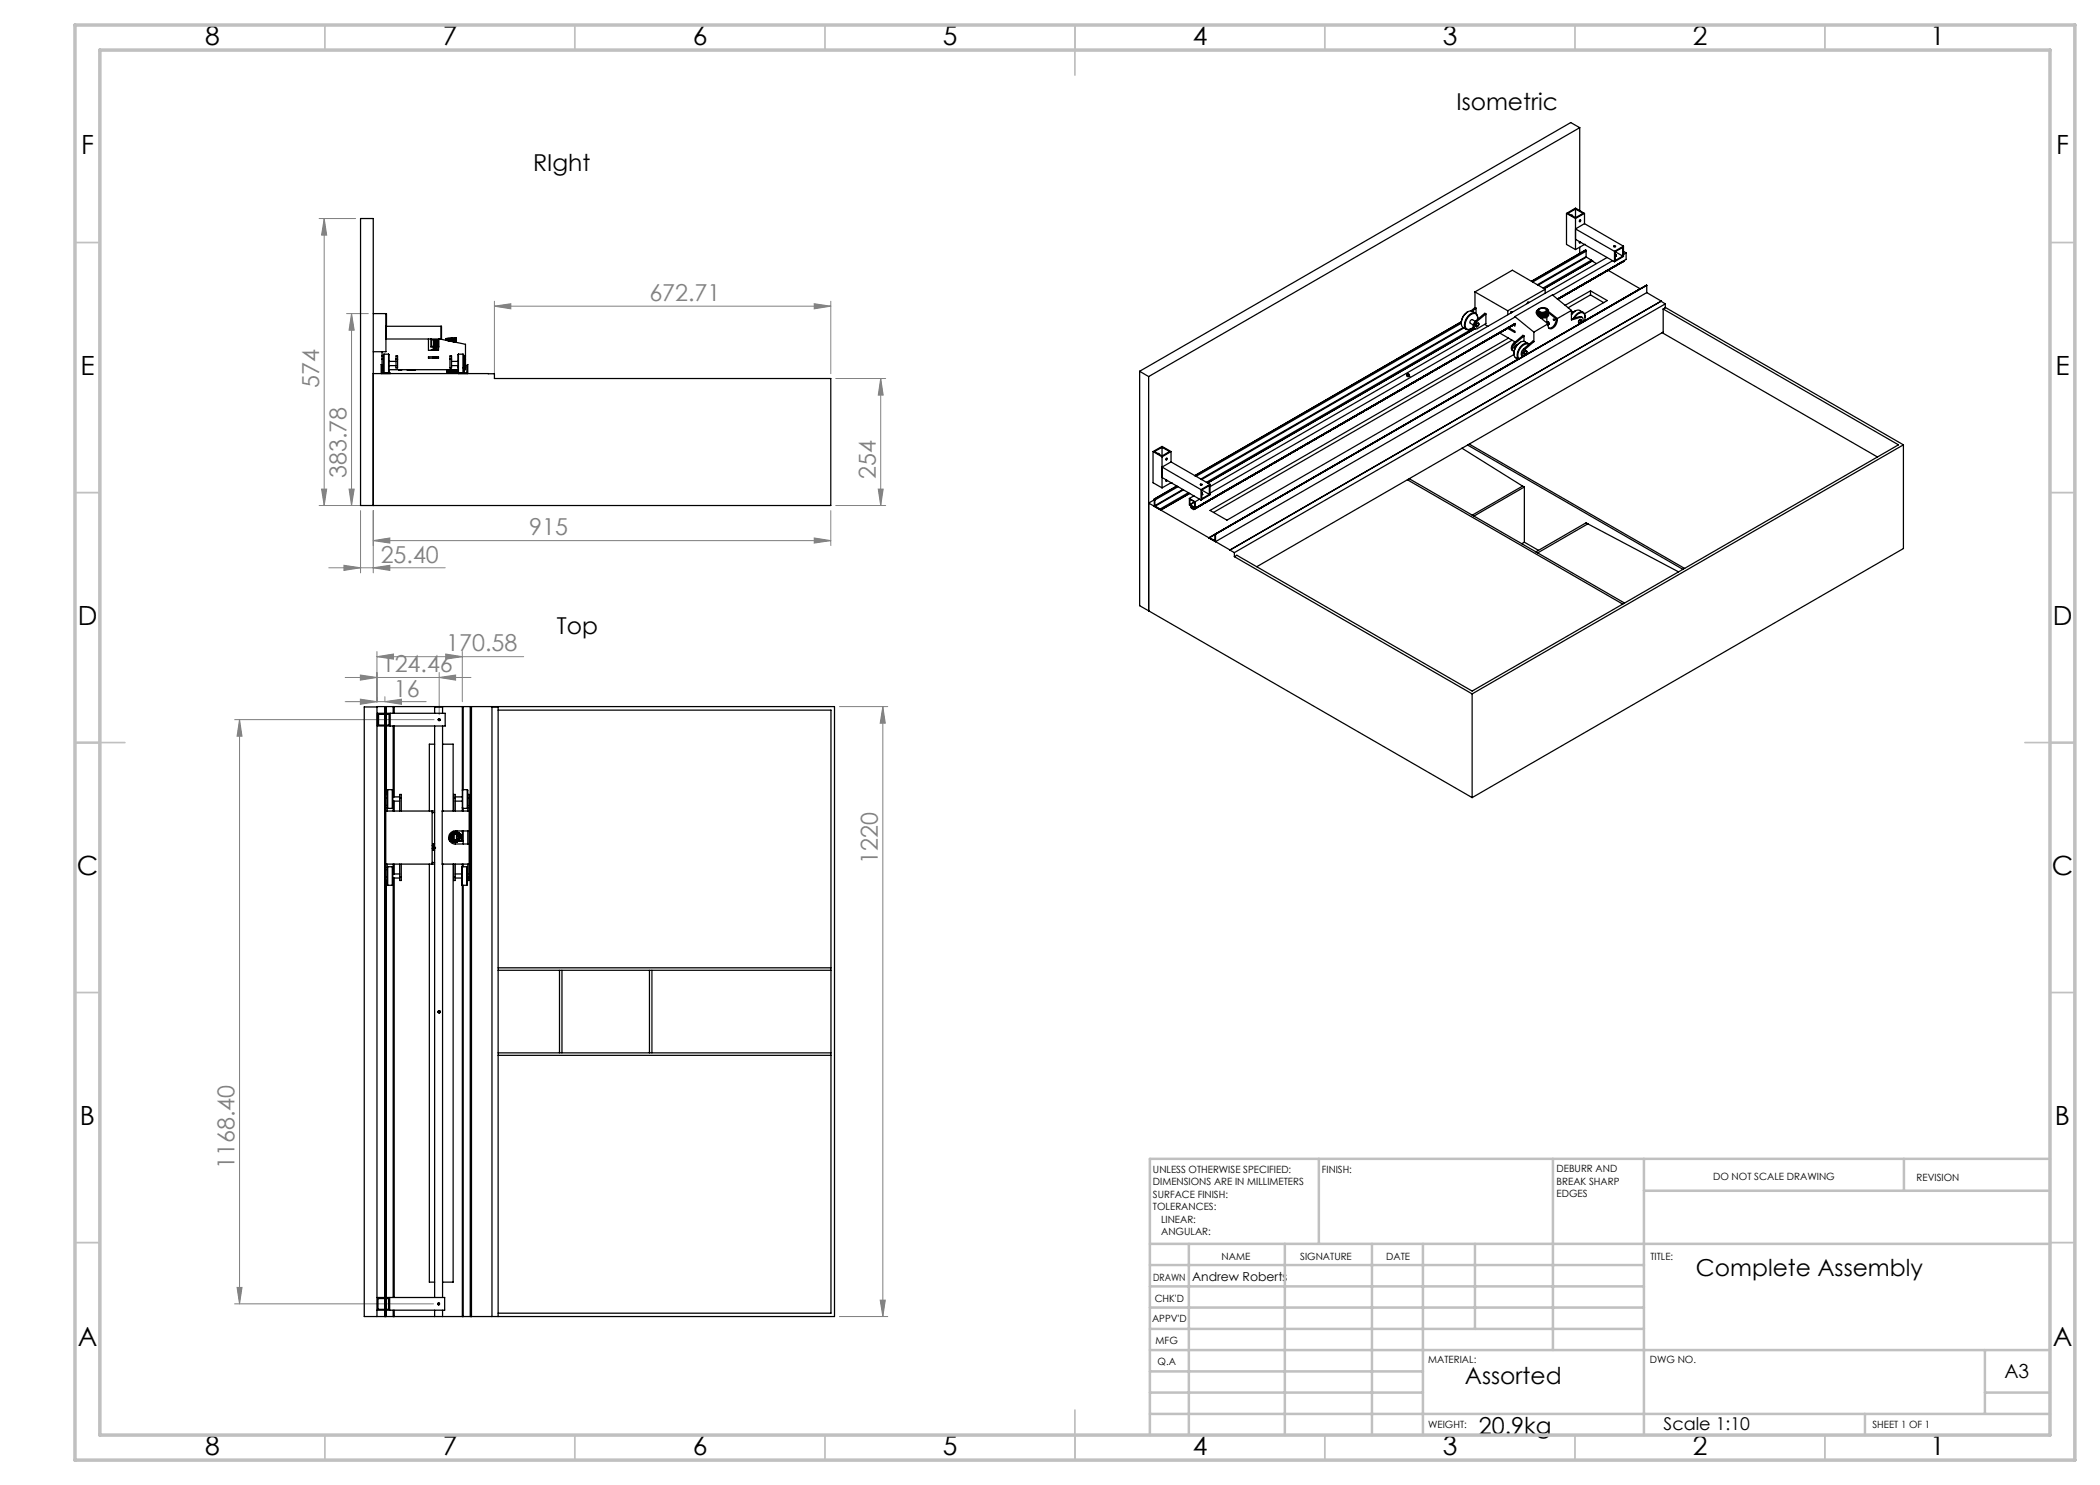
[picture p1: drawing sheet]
<svg xmlns="http://www.w3.org/2000/svg" width="420mm" height="297mm" viewBox="0 0 420 297" stroke-linecap="round" stroke-linejoin="round" font-family="sans-serif">
<defs><g id="words">
<g font-size="5.3">
<text x="41" y="9">8</text>
<text x="88.5" y="9">7</text>
<text x="138.5" y="9">6</text>
<text x="188.5" y="9">5</text>
<text x="238.5" y="9">4</text>
<text x="288.5" y="9">3</text>
<text x="338.5" y="9">2</text>
<text x="386" y="9">1</text>
<text x="16.2" y="30.7">F</text>
<text x="411.2" y="30.7">F</text>
<text x="16.1" y="75">E</text>
<text x="411.1" y="75">E</text>
<text x="15.5" y="125">D</text>
<text x="410.5" y="125">D</text>
<text x="15.4" y="175">C</text>
<text x="410.4" y="175">C</text>
<text x="16" y="225">B</text>
<text x="411" y="225">B</text>
<text x="15.5" y="269.2">A</text>
<text x="410.5" y="269.2">A</text>
<text x="41" y="291">8</text>
<text x="88.5" y="291">7</text>
<text x="138.5" y="291">6</text>
<text x="188.5" y="291">5</text>
<text x="238.5" y="291">4</text>
<text x="288.5" y="291">3</text>
<text x="338.5" y="291">2</text>
<text x="386" y="291">1</text>
</g>
<g font-size="4.7">
<text x="291.3" y="22">Isometric</text>
<text x="106.6" y="34.2">RIght</text>
<text x="111.4" y="126.8">Top</text>
<text x="339.2" y="255.3">Complete Assembly</text>
<text x="293" y="276.7">Assorted</text>
<text x="295.8" y="286.8">20.9kg</text>
</g>
<g font-size="4.7" fill="#808080">
<text x="129.9" y="60.2">672.71</text>
<text x="63.8" y="77.5" transform="rotate(-90 63.8 77.5)">574</text>
<text x="69.3" y="95.6" transform="rotate(-90 69.3 95.6)">383.78</text>
<text x="175.1" y="95.9" transform="rotate(-90 175.1 95.9)">254</text>
<text x="105.8" y="107.1">915</text>
<text x="76.1" y="112.5">25.40</text>
<text x="89.3" y="130.3">170.58</text>
<text x="76.4" y="134.5">124.46</text>
<text x="78.8" y="139.3">16</text>
<text x="175.6" y="172.7" transform="rotate(-90 175.6 172.7)">1220</text>
<text x="46.9" y="233.8" transform="rotate(-90 46.9 233.8)">1168.40</text>
</g>
<text font-size="3.9" x="400.9" y="275.5">A3</text>
<text font-size="3.5" x="332.7" y="286">Scale 1:10</text>
<text font-size="2.5" x="238.4" y="256.1">Andrew Roberts</text>
<g font-size="2">
<text x="230.6" y="234.6">UNLESS OTHERWISE SPECIFIED:</text>
<text x="230.6" y="237.1">DIMENSIONS ARE IN MILLIMETERS</text>
<text x="230.6" y="239.6">SURFACE FINISH:</text>
<text x="264.4" y="234.6">FINISH:</text>
<text x="311.3" y="234.5">DEBURR AND</text>
<text x="311.3" y="237">BREAK SHARP</text>
<text x="311.3" y="239.5">EDGES</text>
<text x="342.6" y="236">DO NOT SCALE DRAWING</text>
<text x="383.3" y="236.2">REVISION</text>
<text x="230.6" y="242.1">TOLERANCES:</text>
<text x="232.2" y="244.6">LINEAR:</text>
<text x="232.2" y="247.1">ANGULAR:</text>
<text x="244.3" y="252">NAME</text>
<text x="260" y="251.9">SIGNATURE</text>
<text x="277.2" y="251.9">DATE</text>
<text x="330.1" y="251.9">TITLE:</text>
<text x="230.6" y="256.1">DRAWN</text>
<text x="230.9" y="260.3">CHK'D</text>
<text x="230.4" y="264.4">APPV'D</text>
<text x="231.1" y="268.8">MFG</text>
<text x="231.5" y="273">Q.A</text>
<text x="285.6" y="272.5">MATERIAL:</text>
<text x="330" y="272.5">DWG NO.</text>
<text x="285.6" y="285.5">WEIGHT:</text>
<text x="374.5" y="285.6">SHEET 1 OF 1</text>
</g>
</g></defs>
<g fill="none" stroke="#808080" stroke-width=".2">
<path d="M63.8 43.7h7.3M64.8 43.7l.5 3.3h-1zM64.8 43.7v57.4M69.3 62.7h4.4M70.3 62.7l.5 3.3h-1zM70.3 62.7v38.4M98.9 61.2l3.3-.5v1.1zM98.9 60.3v14.4M98.9 61.2h67.3M162.8 60.7l3.4 .5-3.4 .6zM166.2 60.3v14.4M167.1 75.7h10"/>
<path d="M176.1 75.7l.5 3.3h-1zM176.1 75.7v25.4M64.3 97.8h1l-.5 3.3zM69.8 97.8h1l-.5 3.3zM175.6 97.8h1l-.5 3.3zM63.8 101.1h9.9M65.8 113.6h23.2M68.8 113.1l3.3 .5-3.3 .5zM72.1 102.1v12.5M74.6 108.1l3.4-.5v1zM74.6 113.6l3.4-.5v1zM74.6 102.1v12.5"/>
<path d="M74.6 108.1h91.6M162.8 107.6l3.4 .5-3.4 .5zM166.2 102.1v7M167.1 101.1h10M69 135.5h25.2M72.1 139.8l3.3 .5-3.3 .6zM72.1 135l3.3 .5-3.3 .5zM75.4 131.3l3.3-.5v1zM75.4 130.3v10.1M75.4 131.3h29.3M77 139.3v1M87.8 135.5l3.3-.5v1z"/>
<path d="M87.8 134.5v8.4M89.1 130.8l3.4 .5-3.4 .5zM92.5 130.3v10M46.9 143.9h39.9M47.9 143.9l.5 3.3h-1zM47.9 143.9v116.9M69 140.3h16.2M77 140.3l3.3-.5v1.1zM167.9 141.3h9.7M176.6 141.3v122M176.6 141.3l.5 3.3h-1.1zM47.4 257.5h1l-.5 3.3z"/>
<path d="M46.9 260.8h39.8M167.9 263.3h9.7M176 260h1.1l-.5 3.3z"/>
</g>
<g fill="none" stroke="#c0c0c0" stroke-width=".35">
<path d="M65 5v5M115 5v5M165 5v5M215 5v10M265 5v5M315 5v5M365 5v5M15 48.5h5M410 48.5h5M15 98.5h5M410 98.5h5M15 148.5h10"/>
<path d="M405 148.5h10M15 198.5h5M410 198.5h5M15 248.5h5M410 248.5h5M65 287v5M115 287v5M165 287v5M215 282v10M265 287v5M315 287v5M365 287v5"/>
</g>
<g fill="none" stroke="#c0c0c0" stroke-width=".5">
<path d="M263.8 231.8v17M310.6 231.8v38.2M328.8 231.8v55.2M328.8 238.2h81.2M380.8 231.8v6.4M410 231.8h-180v55.2M230 248.8h180M230 257.3h98.8M230 253h98.8M237.8 248.8v38.2M257 248.8v38.2M274.4 248.8v38.2"/>
<path d="M284.6 248.8v38.2M295 248.8v17M230 265.8h98.8M230 261.5h98.8M230 278.5h54.6M230 274.3h54.6M230 270h180M397 278.5h13M397 270v12.8M230 282.8h180M373 282.8v4.2"/>
</g>
<path d="M15 5h400v287h-400zM20 10h390v277h-390z" fill="none" stroke="#c0c0c0" stroke-width=".7"/>
<g fill="#808080">
<path d="M87.8 135.5l3.3-.5v1zM72.1 135l3.3 .5-3.3 .5zM89.1 130.8l3.4 .5-3.4 .5zM75.4 131.3l3.3-.5v1z"/>
<path d="M74.6 108.1l3.4-.5v1zM162.8 107.6l3.4 .5-3.4 .5zM68.8 113.1l3.3 .5-3.3 .5zM74.6 113.6l3.4-.5v1zM98.9 61.2l3.3-.5v1.1zM162.8 60.7l3.4 .5-3.4 .6z"/>
<path d="M77 140.3l3.3-.5v1.1zM72.1 139.8l3.3 .5-3.3 .6z"/>
<path d="M176 260h1.1l-.5 3.3zM176.6 141.3l.5 3.3h-1.1z"/>
<path d="M176.1 75.7l.5 3.3h-1zM175.6 97.8h1l-.5 3.3zM64.8 43.7l.5 3.3h-1zM64.3 97.8h1l-.5 3.3zM70.3 62.7l.5 3.3h-1zM69.8 97.8h1l-.5 3.3zM47.9 143.9l.5 3.3h-1zM47.4 257.5h1l-.5 3.3z"/>
</g>
<g fill="none" stroke="#000" stroke-width=".25">
<path d="M315.9 25.5l-86.2 49.8M315.9 25.5v16.6M315.9 25.5l-1.8-1-86.2 49.8M295 58.4v3.1M295 58.4l6.6 3.8M306.3 56.3l10.8-6.3zM309 57.9l-7.4 4.3M309 57.9v.7M309 57.9l-6.5-3.9-7.5 4.4M311.5 59.8h.1M311.6 59.7v.1M311.9 59.6v.1"/>
<path d="M311.9 59.7h-.2l-.1 .1M312.1 59.5v.1M312.1 59.6l-.1-.1-.1 .2M312.2 59.4l-.1 .2M312.2 59.4h.1M312.3 59.3v.1M312.6 59.2v.1M312.6 59.3l-.1-.1-.2 .2M312.8 59.1v.1M312.8 59.2l-.2 .1M312.9 59l-.1 .2M312.9 59h.2"/>
<path d="M313 58.9l.1 .1M313.3 58.8v.1M313.3 42.7l1.8-1.1 1.8 1.1M313.3 42.7l1.8 1M313.3 42.7v6.2l1.8 1M313.3 58.9l-.1-.1-.1 .2M313.5 58.6v.2M313.5 58.8l-.1-.1-.1 .2M313.6 58.6l-.1 .2M313.7 58.6h.1M313.7 58.5l.1 .1M314 58.4v.1"/>
<path d="M314 58.5l-.1-.1-.1 .2M314.2 58.2v.1M314.2 58.3l-.2 .2M314.4 43.1l.1-.1v.2M314.4 58.1l.1 .1M314.5 58.2h-.2l-.1 .1M314.7 58v.1M314.7 58.1l-.1-.1-.1 .2M314.9 57.8v.2M314.9 58l-.1-.1-.1 .2M315.1 41.8l1.5 .9-1.5 .8M315.1 41.8l-1.5 .9 1.5 .8"/>
<path d="M315.1 41.8v1.7M315.1 43.7v6.2M315.1 47.9l7.8 4.4M315.1 57.7l.1 .1M315.2 57.8l-.2-.1-.1 .3M315.4 57.6v.1M315.4 57.7l-.1-.1-.1 .2M315.6 57.4v.1M315.6 57.5h-.1l-.1 .2M315.7 57.4l-.1 .1M315.8 57.3l.1 .1M315.9 48.5h.1"/>
<path d="M315.9 44.1l.1-.1a.15 .15 0 0 1 .1 .2 .15 .15 0 0 1-.2 0zM315.9 48.3v.3l.2-.2M315.9 49.5v1.2M316 48.4l-.1 .1M316 44l-.1 .2M316.1 57.1v.2M316.1 57.3l-.1-.1-.1 .2M316.3 57v.1M316.3 57.1h-.1l-.1 .2M316.4 56.9l-.1 .2M316.5 56.9l.1 .1M316.8 56.8v.1"/>
<path d="M316.8 56.9l-.1-.1-.1 .2M316.9 48.9h.1M316.9 42.7l-1.8 1M316.9 42.7v2M316.9 48.9l-1.8 1M316.9 44.7l-1.8 1.1 7.8 4.5M316.9 44.7l7.8 4.5M317 56.6v.1M317 56.7h-.1l-.1 .2M317.1 50l.1 .2M317.1 56.5l-.1 .2M317.2 56.5l.1 .1"/>
<path d="M317.2 51.3l.1 .1M317.2 50.2v1.1M317.2 50.2l-10.7 6.2M317.2 51.3l-9.7 5.6M317.3 56.5v.1M317.3 51.4l1 .6M317.3 51.4l-9.7 5.6M317.4 56.4l-.1 .2M317.4 56.4h.1M317.5 56.3v.1M317.7 56.2v.1M317.7 56.3l-.2 .1"/>
<path d="M317.9 56.1l-.2 .2M317.9 56.1l.1 .1M318 56.1v.1M318.1 58.2l3.4 1.9-4.6 2.7M318.1 58.2l-5.1 2.9M318.1 58.2v.8M318.1 59l-4.5 2.6M318.1 59l2.6 1.5M318.2 55.9v.2M318.2 56.1l-.1-.1-.1 .2M318.3 52l.1 .2M318.3 52l-9.7 5.6"/>
<path d="M318.4 52.2h.1M318.4 52.2l.9 .5M318.4 52.2l-9.5 5.5M318.4 55.8l.1 .1M318.5 55.9l-.2-.1-.1 .3M318.6 55.7l-.1 .2M318.6 55.7l.1 .1M318.7 55.7v.1M318.8 55.6l-.1 .2M318.8 55.6h.1M318.9 55.5v.1M319.1 55.4l.1 .1"/>
<path d="M319.2 55.5l-.3 .1M319.3 55.3l-.1 .2M319.3 55.3h.1M319.4 55.2v.1M319.6 55.2h-.1l-.1 .1M319.6 55.1v.1M319.8 55l.1 .1M319.9 55.1l-.1-.1-.2 .2M320 54.9l-.1 .2M320 54.9l.1 .1M320.1 54.9v.1M320.2 54.8l-.1 .2"/>
<path d="M320.2 54.7l.1 .1M320.3 54.7v.1M320.5 54.6l-.2 .2M320.5 54.6l.1 .1M320.8 54.4v.1M320.8 54.5h-.1l-.1 .2M321 54.4h-.1l-.1 .1M321 54.3v.1M321.2 54.2l.1 .1M321.3 54.3l-.1-.1-.2 .2M321.4 51.5l-79.4 45.8M321.5 54v.1"/>
<path d="M321.5 54.1h-.1l-.1 .2M321.6 54l6.4 3.7M321.7 53.9v.1M321.7 54l-.1-.1-.1 .2M321.9 53.8l-.2 .2M321.9 53.8l.1 .1M322.1 53.7l-.1 .2M322.1 53.7h.1M322.2 53.6v.1M322.4 53.6l-.2 .1M322.4 53.5v.1M322.5 52.1l-11.9 7"/>
<path d="M322.7 53.3v.2M322.7 53.5l-.1-.1-.2 .2M322.8 49.4h.3M322.8 53.3l-.1 .2M322.8 53.3h.1M322.9 50.3v2M322.9 53.2v.1M323 50.8l.1 .1-.1 .1M323 50.9l.1 .1M323 50.9h.1M323.1 51h.1M323 50.3v1.8l1.6-.9"/>
<path d="M323 50.3l1.6-.8v1.7M323 50.3l1.6 .9M323.1 50.9l.1 .1-.2 .1M323.1 51.3h.1M323.1 53.1v.1M323.1 53.2l-.1-.1-.1 .2M323.2 51l-.1 .3M323.4 52.9v.2M323.4 53.1l-.3 .1M323.5 52.9l-.1 .2M323.5 52.8l.1 .1M323.6 52.8v.1"/>
<path d="M323.9 52.7v.1M323.9 52.8l-.3 .1M324.1 52.5v.2M324.1 52.7l-.1-.1-.1 .2M324.2 52.5l-.1 .2M324.2 52.5h.1M324.3 52.4v.1M324.6 52.3v.1M324.6 52.4l-.2-.1-.1 .2M324.7 49.2l-1.8 1.1M324.7 49.2v2.1l-1.8 1M324.7 50.3l.5 .3"/>
<path d="M324.8 52.1v.1M324.8 52.2h-.1l-.1 .2M324.9 52.1l-.1 .1M325.2 50.6v1.3l-13.7 7.9M325.2 50.6l-.5 .3M328.1 57.7l-11.3 6.5M328.1 57.7h.1M329.3 57l-86.3 49.9M329.3 57h.1M329.3 57l-86.2 49.9M329.3 57l.1 .1M329.4 58.5l2.8 1.7"/>
<path d="M329.4 57.1l-86.3 49.8M329.4 57.1v1.4M329.4 58.5l-86.3 49.8M74.6 74.7l24.3 .1v.9h67.3v25.4h-94.1v-57.4h2.5v57.4M74.6 62.7h2.7v2.6M76.2 72.9v1.8M76.2 72.9h.1M76.3 72.9l.1 .2v1.4l1.7 .2M76.4 71.8v1.8h.3M76.4 70.3v1.5M76.4 73.9h.3M76.4 71.8h.3"/>
<path d="M76.4 71.2h.3M76.7 74.4v.1M76.7 74.5l.1 .1M76.8 70.8v3.7M76.8 70.8l-.1 .1v3.5M76.8 70.8h.9M76.8 74.5v.1M77.2 62.7v7.6h-2.6M77.2 65.3h11.1v2.5h-11.1M77.7 70.8l.1 3.6M77.7 70.8v3.7M77.7 74.5v.1"/>
<path d="M77.8 73.1h1.4M77.8 72.3h1.4M77.8 74.5l-.1 .1M77.8 74.4v.1M77.8 73.9h13.8M78.1 74.7h.1M79.2 71.8v1.8h.3v-1.8M79.2 71.8h.3M79.2 71.8v-.6h.3v.6M79.7 74h.6M79.7 73.9v.1M80.3 73.9v.1"/>
<path d="M81.5 73.9v.1M81.5 74h1.2M81.6 74h.1M81.6 73.9v.1M81.7 73.9h.1M82.2 74h.1M82.2 73.9v.1M82.7 74h.1M82.7 73.9v.1M82.7 74h.2M82.8 74h.1M82.8 73.9v.1"/>
<path d="M82.9 73.9v.1M85.7 71.4h2v.2h-2zM85.7 67.8v2.3h2v-.7M86.1 70.1h.3M86.2 67.8v1.6h1.6v-1.6M86.3 67.9l1.4 .1-.1 1.3h-1.3zM86.7 70.1h.1M86.7 71.4h.1M86.7 71.5h.1M86.7 71.4v.1M86.7 71.5v.1M86.7 71.6h.1"/>
<path d="M86.7 69.8h.1M86.7 71.4h.6M86.7 69.4v.7M86.7 71.5h.6M86.7 71.6h.6M86.7 69.8h.6M86.7 70h.6M86.9 69.2h.1M86.9 69.1v.1M86.9 69.1h.1M86.9 69v.1M86.9 69h.1"/>
<path d="M86.9 68.9h.1M86.9 68.8v.1M86.9 68.8h.1M86.9 68.7v.1M86.9 68.6v.1M86.9 68.6h.1M86.9 68.5h.1M86.9 68.4h.1M86.9 68.3v.1M86.9 68.3h.1M86.9 68.2h.1M86.9 68.1h.1"/>
<path d="M86.9 68h.1M86.9 67.9v.1M86.9 69.3h.1M86.9 68.7h.1M86.9 67.9h.1M86.9 69.1h.2M86.9 68.8h.2M86.9 68.5h.2M86.9 68.2h.2M86.9 68.1v.1M86.9 68.4v.1M86.9 69.2v.1"/>
<path d="M86.9 68.9v.1M86.9 68v.1M86.9 68.5v.1M86.9 68.2v.1M87.1 69.1h.1M87.1 68.8h.1M87.1 68.5h.1M87.1 68.4h.1M87.1 68.2h.1M87.1 68.1h.1M87.1 67.9h.1M87.1 69.2h.1"/>
<path d="M87.1 69.1v.1M87.1 68.9h.1M87.1 68.8v.1M87.1 68.6h.1M87.1 68.3h.1M87.1 67.9v.1M87.1 68h.1M87.1 68.7h.1M87.1 69h.1M87.1 69.2h-.2M87.1 69.1l-.2 .1M87.1 69.1h-.2"/>
<path d="M87.1 69l-.2 .1M87.1 69h-.2M87.1 68.9h-.2M87.1 68.8l-.2 .1M87.1 68.8h-.2M87.1 68.7l-.2 .1M87.1 68.6l-.2 .1M87.1 68.6h-.2M87.1 68.5h-.2M87.1 68.4l-.2 .1M87.1 68.4h-.2M87.1 68.3l-.2 .1"/>
<path d="M87.1 68.3h-.2M87.1 68.2h-.2M87.1 68.1l-.2 .1M87.1 68.1h-.2M87.1 68h-.2M87.1 67.9l-.2 .1M87.1 68.6v.1M87.1 68.3v.1M87.1 68.1v.1M87.1 68.4v.1M87.1 69.2v.1M87.1 68.9v.1"/>
<path d="M87.1 68.5v.1M87.1 68.2v.1M87.1 68v.1M87.1 69.2l-.2 .1M87.1 68.9l-.2 .1M87.1 68.7h-.2M87.1 68.5l-.2 .1M87.1 68.2l-.2 .1M87.1 68l-.2 .1M87.1 68.7v.1M87.1 69v.1M87.2 68.8h.1"/>
<path d="M87.2 68.6h.1M87.2 69.2h.1M87.2 68.5h.1M87.2 68.3h.1M87.2 69.1l-.1 .1M87.2 68.9h-.1M87.2 68.6h-.1M87.2 68.2h-.1M87.2 67.9l-.1 .1M87.2 69.1h.1M87.2 68.9h.1M87.2 68.2h.1"/>
<path d="M87.2 69h.1M87.2 68h.1M87.2 67.9h.1M87.2 69.1v.1M87.2 68.8v.1M87.2 67.9v.1M87.2 68.9v.1M87.2 68.7h.1M87.2 68.4h.1M87.2 68v.1M87.2 68.1h.1M87.2 69h-.1"/>
<path d="M87.2 68.6l-.1 .1M87.2 68.3l-.1 .1M87.2 68h-.1M87.2 68.1v.1M87.2 68.7v.1M87.2 69v.1M87.2 68.6v.1M87.2 68.3v.1M87.2 68.4v.1M87.2 68.5v.1M87.2 69.2v.1M87.2 69.1v.2"/>
<path d="M87.2 69.2h-.1M87.2 69.1h-.1M87.2 68.8h-.1M87.2 68.5l-.1 .1M87.2 68.5h-.1M87.2 68.2l-.1 .1M87.2 68.3h-.1M87.2 68.2v.1M87.2 68.8v.2M87.3 71.4h.1M87.3 71.5h.1M87.3 71.5v.1"/>
<path d="M87.3 71.6h.1M87.3 71.4v.1M87.3 69.8h.1M87.3 69.4v.7M88 67.8l5.1 1.1v2.9M88.2 65.3v2.5M89.2 68h.1M89.2 67.8l.1 .1M89.2 68l.1 .1M89.2 67.8h.1M89.3 67.9l-.1 .1M89.3 67.7l-.1 .1"/>
<path d="M89.3 67.9h.1M89.3 68.1h.1M89.4 74.2h.1M89.4 74h.1M89.4 73.9v.1M89.4 74.3l.1 .1M89.5 74.4h.1M89.5 74.6h.1M89.5 74.5v.1M89.5 74.1l-.1 .1M89.5 74.2v.1M89.5 74v.1"/>
<path d="M89.6 74.5h-.1M89.6 74.4v.1M89.9 73.9v.1M90 71.8v1.8h.3v-1.8M90 71.8h.3M90 71.8v-.6h.3v.6M90.3 73.1h1.3M90.3 72.3h1.3M90.4 73.9l-.9 .1M90.4 67.6l-1.1 .1M90.6 74.6l-1 .1M91 73.9l-1.5 .2"/>
<path d="M91.1 67.8l-1.8 .1M91.1 67.7l-1.8 .2M91.1 67.8h.1l-.1 .1M91.1 67.9l.1 .1M91.1 68.2h.1M91.1 68.3l.2 .1M91.1 67.9h.1M91.1 68.1v.1M91.1 67.7v.1M91.1 67.9l-1.7 .2M91.1 68.2l-1 .1M91.1 68.3l-.3 .1"/>
<path d="M91.1 68.4h.1M91.1 67.9l-1.8 .2M91.1 68.1l-1.2 .1M91.1 68.3l-.5 .1M91.2 67.6l-.1 .1M91.2 67.6l-2 .2M91.2 67.8l-2 .2M91.2 67.6h-.8M91.2 67.7l-2 .1M91.2 68.2l-.1 .1M91.2 68l-.1 .1M91.2 68l-1.6 .2"/>
<path d="M91.2 68.2l-.9 .1M91.2 68.4h-.2M91.2 68l-1.5 .2M91.2 68.2l-.8 .1M91.2 68h.1M91.2 68.2h.1M91.3 68.4l-.1 .1M91.3 68.4h.1M91.3 74.6h-.7M91.4 74.1l-1.9 .2M91.4 74.1l.1 .1M91.4 74v.1"/>
<path d="M91.4 74.5l-1.8 .1M91.4 74.3l-1.8 .2M91.4 74l-1.8 .2M91.4 74.4l.1 .1M91.4 74.3l.1 .1M91.4 74.4l-1.8 .2M91.5 74.2l-1.9 .2M91.5 74h-.1M91.5 74h.1M91.5 74.5l-.9 .1M91.5 74.4l-2 .1M91.5 74.2l-2 .1"/>
<path d="M91.5 74l-2 .2M91.5 74.6h-.2M91.5 74.4l-2 .2M91.5 74.2l-2 .2M91.5 74.2h.1M91.5 74.4h-.1M91.5 74.4h.1M91.5 74.5v.1M91.7 74.6l1.7-.1v-1.4l.2-.2v1.8M91.7 70.8v3.8M91.7 70.8h.9M91.7 74.7h.1"/>
<path d="M91.9 74.6l-.2 .1M92.6 70.8l.1 .1v3.6M92.6 70.8v3.8l.1-.1M92.7 73.1h.1M92.7 72.3h.1M92.8 73.9l-.1 .7v-.1M92.8 71.8v1.8h.3M92.8 71.8h.3M93.1 71.8v1.8M93.1 73.6v.3h-.4M93.1 71.2h-.3v.6M227.9 74.3l1.8 1"/>
<path d="M227.9 74.3v46.8l1.8 1.1M229.7 75.3v46.9M276.6 79.9v.2M276.8 79.8l.1 .1M276.9 79.9h-.2l-.1 .2M277 79.7l.1 .1M277.1 79.8l-.1-.1-.1 .2M277.3 79.5v.2M277.3 79.7l-.1-.1-.1 .2M277.4 79.5l-.1 .2M277.4 79.4l.2 .1M277.5 79.4l.1 .1"/>
<path d="M277.7 79.3l.1 .1M277.8 79.4l-.2 .1M278 79.1v.2M278 79.3l-.1-.1-.1 .2M278.2 79l.1 .1M278.3 79.1h-.2l-.1 .2M278.4 78.9l.1 .1M278.5 79l-.1-.1-.1 .2M278.7 78.7v.1M278.7 78.8h-.1l-.1 .2M278.9 78.6l.1 .1M279 78.7h-.2l-.1 .1"/>
<path d="M279.2 78.5v.1M279.2 78.6l-.2 .1M279.3 78.4l-.1 .2M279.3 78.4l.1 .1M279.4 78.3v.2M279.6 78.2l.1 .1M279.7 78.3l-.2-.1-.1 .3M279.9 78.1v.1M279.9 78.2l-.1-.1-.1 .2M280 78l-.1 .2M280 78h.1M280.1 77.9v.1"/>
<path d="M280.2 77.9l-.1 .1M280.2 77.8l.2 .1M280.4 77.8v.1M280.6 77.6v.1M280.6 77.7l-.2 .2M280.7 77.6l-.1 .1M280.7 77.6h.1M280.8 77.5v.1M281.1 77.4v.1M281.1 77.5l-.1-.1-.2 .2M281.3 77.3v.1M281.3 77.4l-.1-.1-.1 .2"/>
<path d="M281.4 75v.2l.2 .1 .3-.1v-.2M281.4 77.1l-.1 .3M281.4 77.1l.2 .1M281.5 75.3h.1M281.5 74.9h-.1a.18 .18 0 0 0 .2 .2 .18 .18 0 0 0 .2-.2M281.5 75.3h.3M281.5 75h.1M281.5 74.9v.1M281.5 77.1l.1 .1M281.6 75h.1M281.6 74.9h.2M281.6 74.9h-.1"/>
<path d="M281.6 74.9v.1M281.7 75h.1M281.8 75h-.2M281.8 74.9v.1M281.8 77v.1M281.8 75.3h.1M281.8 77.1l-.1-.1-.1 .2M281.9 76.9l-.1 .2M281.9 76.9h.1M282 76.8v.1M282.1 76.8l-.1 .1M282.2 76.8h.1"/>
<path d="M282.2 76.7l.1 .1M282.5 76.5v.2M282.5 76.7l-.1-.1-.1 .2M282.7 76.4v.1M282.7 76.5h-.1l-.1 .2M282.8 76.3l-.1 .2M282.9 76.3l.1 .1M283.2 76.2v.1M283.2 76.3l-.1-.1-.1 .2M283.3 76.1l-.1 .2M283.3 76.1h.1M283.4 76v.1"/>
<path d="M283.5 75.9l-.1 .2M283.6 75.9l.1 .1M283.9 75.7v.1M283.9 75.8h-.1l-.1 .2M284.1 75.6v.1M284.1 75.7h-.1l-.1 .1M284.3 75.5l.1 .1M284.4 75.6l-.2-.1-.1 .2M284.6 75.3v.2M284.6 75.5l-.1-.1-.1 .2M284.8 75.2v.1M284.8 75.3l-.1-.1-.1 .3"/>
<path d="M284.9 75.1l-.1 .2M285 75.1l.1 .1M285.3 74.9v.1M285.3 75h-.1l-.1 .2M285.5 74.8v.1M285.5 74.9h-.1l-.1 .1M285.6 74.7l-.1 .2M285.7 74.7l.1 .1M285.8 74.6v.2M286 74.5v.1M286 74.6h-.1l-.1 .2M286.2 74.4v.1"/>
<path d="M286.2 74.5l-.1-.1-.1 .2M286.3 74.3l-.1 .2M286.4 74.3l.1 .1M286.5 74.3v.1M286.6 74.2l-.1 .2M286.6 74.2h.1M286.7 74.1v.1M286.9 74v.1M286.9 74.1l-.2 .1M287.1 73.9l-.2 .2M287.1 73.9l.1 .1M287.2 73.8v.2"/>
<path d="M287.4 73.7v.1M287.4 73.8h-.1l-.1 .2M287.6 73.6l.1 .1M287.7 73.7l-.2-.1-.1 .2M287.8 73.5l-.1 .2M287.8 73.5l.1 .1M287.9 73.4v.2M288.1 73.3v.1M288.1 73.4l-.2 .2M288.3 73.2l-.2 .2M288.3 73.2l.1 .1M288.5 73.1l-.1 .2"/>
<path d="M288.5 73.1h.1M288.6 73v.1M288.8 73h-.1l-.1 .1M288.8 72.9v.1M289 72.8l.1 .1M289.1 72.9l-.1-.1-.2 .2M289.2 72.7l-.1 .2M289.2 72.7h.1M289.3 72.6v.1M289.5 72.5v.1M289.5 72.6l-.2 .1M289.7 72.4l.1 .1"/>
<path d="M289.8 72.5l-.3 .1M290 72.2v.1M290 72.3h-.1l-.1 .2M290.2 72.2l-.1-.1-.1 .2M290.2 72.1v.1M290.4 72l.1 .1M290.5 72.1l-.1-.1-.2 .2M290.7 71.8v.1M290.7 71.9h-.1l-.1 .2M290.9 71.7v.1M290.9 71.8l-.1-.1-.1 .2M291.1 71.5l.1 .1"/>
<path d="M291.2 71.6l-.3 .2M291.4 71.4v.1M291.4 71.5h-.1l-.1 .1M291.6 71.3v.1M291.6 71.4l-.2 .1M291.7 71.2l-.1 .2M291.8 71.2l.1 .1M291.9 71.1v.2M292 71l-.1 .3M292 71l.1 .1M292.1 71v.1M292.3 64.3l-53.4 30.8 53.4-30.7"/>
<path d="M292.3 70.9v.1M292.3 71l-.1-.1-.1 .2M292.5 70.8l-.2 .2M292.5 70.8h.1M292.6 70.7v.1M292.6 65.5l.7 .4M292.7 65.5l-52.5 30.3M292.7 70.7l-.1 .1M292.7 70.6l.1 .1M292.8 70.6v.1M292.8 65.6l-52.5 30.3M293.1 70.4v.2"/>
<path d="M293.1 70.6l-.3 .1M293.2 70.4l-.1 .2M293.2 70.4h.1M293.3 70.3v.1M293.4 70.2l-.1 .2M293.4 70.2l.1 .1M293.5 70.2v.1M293.5 62.4a2.67 2.67 0 0 0-1.3 2.3l-53 30.6M293.8 70.1v.1M293.8 70.2l-.1-.1-.2 .2M293.9 70l-.1 .2M293.9 70h.1"/>
<path d="M294 69.9v.1M294.1 69.8l-.1 .2M294.1 69.8l.2 .1M294.2 69.8l.1 .1M294.4 69.7l-.1 .2M294.4 69.7h.1M294.5 69.6v.1M294.6 69.6l-.1 .1M294.6 69.6h.1M294.7 69.5v.1M294.7 65.6l-53.4 30.9M294.8 69.4l-.1 .2"/>
<path d="M294.9 69.4l.1 .1M295 65.8l-53.5 30.8M295 61.5l.2 .1M295 61.5l-.8 .7M295.1 64.3l-.8-.3a.48 .48 0 0 0-.2 .7l.5 .3M295.1 64.2l-.1 .1a.85 .85 0 0 0 0 1.5M295.1 64.2l.2 .1M295.1 62.6l-.6-.3a2 2 0 0 0-2.2 1.9 1.18 1.18 0 0 0 .3 1.3M295.2 69.2v.2M295.2 69.4l-.1-.1-.1 .2M295.2 61.6v1.1M295.2 61.6l-.7 .7"/>
<path d="M295.3 64.8l.1-.1a.22 .22 0 0 1 .3-.1 .22 .22 0 0 1 0 .4 .3 .3 0 0 1-.2 .3 .3 .3 0 0 1-.3-.1zM295.4 69.1v.1M295.4 69.2l-.1-.1-.1 .3M295.5 64.7a.32 .32 0 0 1 .2 .4 .32 .32 0 0 1-.5 .1zM295.5 65.3h-.3M295.5 63.9a.87 .87 0 0 0-.4-1.1 .87 .87 0 0 0-1.1 .3 2.1 2.1 0 0 0-.7 2.7 .97 .97 0 0 0 1.3-.4M295.5 63.6a.86 .86 0 0 0-.5-1 .86 .86 0 0 0-1 .3 2.24 2.24 0 0 0-.8 2.9 .93 .93 0 0 0 1.1-.1M295.5 69l-.1 .2M295.6 69l.1 .1M295.7 64.6v.2M295.8 68.9l-.1 .2M295.8 68.9h.1"/>
<path d="M295.9 68.8v.1M296.1 68.7v.1M296.1 68.8h-.1l-.1 .1M296.3 68.5l.1 .2M296.4 68.7l-.2-.1-.1 .2M296.6 68.4v.1M296.6 68.5h-.1l-.1 .2M296.8 68.3v.1M296.8 68.4l-.1-.1-.1 .2M296.9 64.9l.7 .4M297 68.2l.1 .1M297.1 68.3l-.2-.1-.1 .2"/>
<path d="M297.2 62.8v1.9l-1.7 1a.44 .44 0 0 1-.6 0 .44 .44 0 0 1 0-.6l.4-.8M297.2 62.8l-.2-.2-1.9 1.6M297.2 62.8l-1.9 1.5M297.2 68.1l-.1 .2M297.2 68l.1 .1M297.3 68v.1M297.4 67.9l-.1 .2M297.4 67.9l.1 .1M297.5 67.9v.1M297.7 67.7l.1 .1M297.8 67.8h-.2l-.1 .2M298 67.6v.1"/>
<path d="M298 67.7h-.1l-.1 .1M298.1 67.5l-.1 .2M298.1 67.5l.1 .1M298.2 67.5v.1M298.3 67.4l-.1 .2M298.4 67.4h.1M298.5 67.3v.1M298.7 67.3l-.1-.1-.1 .2M298.7 67.2v.1M298.8 67.1l-.1 .2M298.8 67.1l.1 .1M298.9 67.1v.1"/>
<path d="M299 67l-.1 .2M299.1 67h.1M299.2 66.9v.1M299.4 66.9l-.1-.1-.1 .2M299.4 66.8v.1M299.5 66.7l-.1 .2M299.5 66.7l.1 .1M299.6 66.6v.2M299.8 66.6l-.2 .2M299.8 66.6h.1M299.9 66.5v.1M299.9 66.6l3.1 1.8"/>
<path d="M300 66.6h-.1M300.1 66.4v.1M300.1 66.5l-.1-.1v.2M300.2 66.3l-.1 .2M300.2 66.3l.2 .1M300.3 66.2l.1 .2M300.5 66.2l-.1 .2M300.5 66.1l.1 .1M300.6 66.1v.1M300.8 66v.1M300.8 66.1l-.2 .1M300.9 65.9l-.1 .2"/>
<path d="M301 65.9l.1 .1M301 65.8l.1 .2M301.3 65.7v.1M301.3 65.8h-.1l-.1 .2M301.5 65.7l-.1-.1-.1 .2M301.5 65.6v.1M301.6 65.7h.1M301.6 62.2v.7M301.6 65.5l1.4 .7v.3l-1.4-.8M301.6 65.5l-.1 .2M301.7 65.5h.1M301.7 67.6l-59.7 34.5 3.4 1.9 57.4-33.1"/>
<path d="M301.7 65.4l.1 .1M301.8 65.5l-.2 .2M302 65.3v.1M302 65.4h-.1l-.1 .1M302.2 65.2v.1M302.2 65.3l-.2 .1M302.3 62.4l-.2 .2 .1-.2h.3M302.4 68l-59.7 34.5M302.4 65l.1 .2M302.5 65.2l-.2-.1-.1 .2M302.7 64.9v.1M302.7 65l-.1-.1-.1 .3"/>
<path d="M302.8 68.6a.87 .87 0 0 0-.2 1.6M302.8 68.6l.2 .2M302.8 64.8l.2 .1M302.9 64.9l-.1-.1-.1 .2M303 68.8a1.06 1.06 0 0 0-.4 1.4h.2M303 63.4l3.8 3M303 64.7v.5l-.4-.2M303 64.9h-.1M303 64.8l-.1 .1M303 64.7l-64 36.9M303.4 69.1a.43 .43 0 0 0-.5 .2 .43 .43 0 0 0 .1 .5M303.6 71.8l-61.8 35.7"/>
<path d="M304.1 68.4l-.1 .1a2.64 2.64 0 0 0-1.2 2.2M304.7 69.8a1.06 1.06 0 0 0-.3 1.4l.2 .1a1.01 1.01 0 0 1 .3-1.4M304.7 69.8l.2 .1M304.8 67.2v1.1M304.8 67.2l-.2-.1-1.8 1.5M304.8 67.2l-1.8 1.6M305 70.3a.23 .23 0 0 1 .3-.1 .23 .23 0 0 1 .1 .3 .3 .3 0 0 1-.2 .4 .3 .3 0 0 1-.4-.2zM305 70.3l.2-.1a.34 .34 0 0 1 .1 .4 .34 .34 0 0 1-.3 .3 .35 .35 0 0 1 0-.6zM305.1 70.8l-.2 .1M305.3 70.2v.2M305.6 60.5l-.2 .2M305.6 68.7l-.6-.3a1.87 1.87 0 0 0-2.1 1.5 1.33 1.33 0 0 0 .3 1.7l.5 .3a2.35 2.35 0 0 1 1.8-3.3l.3 .3"/>
<path d="M305.8 68.9a1.54 1.54 0 0 0-2 1.2 1.68 1.68 0 0 0 0 1.7M305.8 60.5a.21 .21 0 0 0-.3 0 .21 .21 0 0 0-.1 .2M306.8 68.3l-1.9 1.6M306.8 66.4v1.9M306.8 68.3l-.2-.1-1.9 1.6M307.5 62.8h.1M307.5 62.3h.1M307.5 63l.1 .1M307.6 62.9v.2M307.6 62.1h.1M307.6 62.1l.4 .4M307.6 61.9a.73 .73 0 0 0 0 1.3l2 1.6"/>
<path d="M307.7 61.8l-.2 .4a1.3 1.3 0 0 0 2-.1M307.9 61.8a.87 .87 0 0 1 1.3 .3 .86 .86 0 0 1-1.4-.1zM308 63.5h1.1M309.4 63.4v1.2M309.4 64.3a.38 .38 0 0 1 .3 .3 .38 .38 0 0 1-.1 .4M309.5 62h.1M309.5 62.1l.1 .1a1.2 1.2 0 0 1-2.1 .1l-.2 .3M309.5 62.3a.96 .96 0 0 1-1.4 .6l-.5-.2-.1-.3M309.5 62.4l.1 .1a1.22 1.22 0 0 1-2.1 .2l.1-.1M309.5 62.6h.1a1.2 1.2 0 0 1-2.1 .2h.1M309.5 62.1l-.5 .4h-1M309.5 63.2h.1"/>
<path d="M309.5 63.2l-.4 .3M309.5 62.1v-.1a1.03 1.03 0 0 0-1-.5 1.03 1.03 0 0 0-.9 .7l.4 .3M309.5 62a1.17 1.17 0 0 1-2 .2M309.5 62.2a1.16 1.16 0 0 1-2 .1M309.5 64.4h.1M309.5 62.4l1.8 1.5M309.6 62.5h.1M309.6 63h.1M309.6 62.8a1.2 1.2 0 0 1-1.8 .6M309.6 62.9l-.2 .5-.3 .1M309.6 62.4a1.18 1.18 0 0 1-2.1 .1M309.6 62.5a1.17 1.17 0 0 1-2.1 .1"/>
<path d="M309.6 62.6a1.17 1.17 0 0 1-2.1 .2M309.6 62.8a1.19 1.19 0 0 1-1.7 .6M309.6 64.4l.2 .2v.2M309.6 62.2h.1M309.6 62.3v.1M309.6 62.8v.1M309.6 62.2l1.9 1.5M309.6 64.8l-2.8 1.6M310.7 63.8l.2 .1v.2zM311.3 63.9a1.63 1.63 0 0 1-1.5 1.7M311.3 63.9l.2 .2M311.5 64.1l-.1 .1a1.56 1.56 0 0 1-1.5 1.5l-.2-.3-.1-.6"/>
<path d="M311.5 63.7v.4M314.3 62.3l.3 .2M314.3 62.8h.1M314.3 62.2l.1 .1M314.3 62.1l-2.8 1.6M314.3 62.1v1.9l1.8-.5M314.3 62.1l-3.8-3.1-68.5 39.6M314.9 63.6a1.47 1.47 0 0 1 1.8-1 1.34 1.34 0 0 1 .1 1.6M315.1 62.2l-.8 .7M315.9 64a.24 .24 0 0 1 .4 0 .24 .24 0 0 1-.1 .3 .28 .28 0 0 1-.2 .3 .28 .28 0 0 1-.3-.1zM315.9 63.3l.5 .2M315.9 63.3l-1.6 .5"/>
<path d="M315.9 63.3l.2 .2M315.9 64l.1-.1a.33 .33 0 0 1 .2 .5 .33 .33 0 0 1-.5 .1zM316 64.6h-.2M316.1 63.5a.54 .54 0 0 1 .6 .3 .54 .54 0 0 1-.3 .6M316.2 63.9v.2M316.6 62.5l-.6-.4a1.42 1.42 0 0 0-1.7 .8M317 63.4a.82 .82 0 0 0-.4-.9 .82 .82 0 0 0-1 .1l-.9 1.1M332.2 60.3l.9 .5M332.2 60.2l-86.2 49.8M332.2 60.2v.1M332.4 66.5l43.1 24.9M332.6 61.8l47.1 27.2-85.3 49.2-47-27.1-.5 .2"/>
<path d="M332.6 61.8v4.6l-81.2 46.9M333.1 60.8v.8l-.5 .2M333.1 61.5l47.6 27.5M333.1 60.8l-86.2 49.7M230.6 90.3l1.8 1.1M230.6 90.3l1.8-1 1.8 1M230.6 90.3v6.3l1.8 1M230.9 100l-1.2 .6 16.3 9.4M230.9 99.8v1.5l1.3 .7M230.9 99.8h.1M230.9 99.8l4.5-2.6-4.5 2.6M230.9 99.8l.1 .2"/>
<path d="M231.7 90.7l.1 .1M231.7 90.7h.1M232.4 89.5l-1.5 .8 1.5 .9M232.4 89.5l1.5 .8-1.5 .9M232.4 89.5v1.7M232.4 91.4v6.2M232.4 95.5l7.8 4.5M233.3 96v.3l.1-.2M233.3 96l-.1 .1M233.3 91.6l-.1 .3M234.2 96.6h.1M234.2 90.3l-1.8 1.1"/>
<path d="M234.2 90.3v2.1M234.2 96.6l-1.8 1M234.2 92.4l-1.8 1 7.8 4.5M234.2 92.4l7.8 4.5M235.6 97.3l-4.6 2.7M236.6 97.9l-5.6 3.2M236.7 98l-5.7 3.2M237.7 98.5l-5.7 3.3M237.9 99.7v1.3l1.1 .6M237.9 99.7l1.1 .7M237.9 98.7l-5.7 3.3M238 99.9v1"/>
<path d="M238 99.9h.1M238 99.9l.9 .5M238.8 99.2l-.9 .5M239.9 99.8l-.9 .6M240.1 96.8a.16 .16 0 0 1 .2 0 .16 .16 0 0 1 .1 .2 .16 .16 0 0 1-.2 0 .16 .16 0 0 1-.1-.2zM240.1 97h.3M240.2 97.9v2.1M240.3 98.5l.2 .1-.2 .1M240.4 98.6h.1M240.3 98v1.8l1.6-.9M240.3 98l1.6-.9v1.8M240.3 98l1.6 .9"/>
<path d="M240.4 98.5l.1 .1-.2 .1M240.4 98.9h.1M240.5 98.6l-.1 .3M242 96.9l-1.8 1M242 96.9v2.1l-1.8 1M242 99.9v.1M242.1 99.8l-.1 .2M242.2 99.8l.1 .1M242.3 99.8v.1M242.5 99.6v.2M242.5 99.8l-.1-.1-.1 .2M242.7 99.5v.1"/>
<path d="M242.7 99.6h-.1l-.1 .2M242.9 99.4l-.2 .2M242.9 99.4l.1 .1M243 99.4v.1M243.2 99.2v.1M243.2 99.3h-.1l-.1 .2M243.4 99.1l.1 .1M243.5 99.2l-.3 .1M243.6 99l-.1 .2M243.6 99l.1 .1M243.7 99v.1M243.9 98.8v.1"/>
<path d="M243.9 98.9h-.1l-.1 .2M244.1 98.7l.1 .1M244.2 98.8l-.1-.1-.2 .2M244.3 98.6l-.1 .2M244.3 98.6l.1 .1M244.4 98.6v.1M244.6 98.4l.1 .1M244.7 98.5h-.2l-.1 .2M244.8 98.3l.1 .1M244.9 98.4l-.1-.1-.1 .2M245 98.2l-.1 .2M245 98.2h.1"/>
<path d="M245.1 98.1v.1M245.3 98l.1 .1M245.4 98.1h-.2l-.1 .1M245.5 97.9l.1 .1M245.6 98l-.1-.1-.1 .2M245.7 97.8l-.1 .2M245.7 97.8l.1 .1M245.8 97.7v.2M246 97.6l.1 .1M246.1 97.7l-.2-.1-.1 .3M246.2 97.5l.1 .1M246.3 97.6l-.1-.1-.1 .2"/>
<path d="M246.4 97.4l-.1 .2M246.4 97.4h.1M246.5 97.3v.1M246.6 97.3l-.1 .1M246.6 97.2l.2 .1M246.7 97.2l.1 .1M246.9 97l.1 .2M247 97.2l-.2 .1M247.2 96.9v.1M247.2 97h-.1l-.1 .2M247.4 96.8l.1 .1M247.5 96.9l-.2-.1-.1 .2"/>
<path d="M247.7 96.7v.1M247.7 96.8l-.1-.1-.1 .2M247.8 96.6l-.1 .2M247.8 96.6h.1M247.9 96.5v.1M248 96.4l-.1 .2M248 96.4l.2 .1M248.1 96.4l.1 .1M248.4 96.2v.1M248.4 96.3l-.2 .2M248.5 96.2l-.1 .1M248.5 96.2h.1"/>
<path d="M248.6 96.1v.1M248.8 96l.1 .1M248.9 96.1l-.2-.1-.1 .2M249.1 95.8v.2M249.1 96l-.1-.1-.1 .2M249.2 95.7l-.1 .3M249.2 95.7l.1 .1M249.3 95.7v.1M249.4 95.6l-.1 .2M249.4 95.6l.2 .1M249.6 95.6v.1M249.7 95.5l-.1 .2"/>
<path d="M249.7 95.5h.1M249.8 95.4v.1M249.9 95.4l-.1 .1M249.9 95.4h.1M250 95.3v.1M250.3 95.1v.2M250.3 95.3l-.1-.1-.2 .2M250.5 95v.1M250.5 95.1h-.1l-.1 .2M250.6 94.9l-.1 .2M250.6 94.9l.2 .1M250.7 94.9l.1 .1"/>
<path d="M251 94.8v.1M251 94.9l-.1-.1-.1 .2M251.1 94.7l-.1 .2M251.1 94.6l.1 .1M251.2 94.6v.1M251.3 94.5l-.1 .2M251.4 94.5l.1 .1M251.7 94.3v.2M251.7 94.5l-.1-.1-.1 .2M251.9 94.2v.1M251.9 94.3h-.1l-.1 .2M252 94.1l-.1 .2"/>
<path d="M252.1 94.1l.1 .1M252.4 94h-.1l-.1 .2M252.4 93.9v.1M252.6 93.8v.1M252.6 93.9l-.2 .1M252.7 93.7l-.1 .2M252.8 93.7l.1 .1M253.1 93.5v.1M253.1 93.6l-.2 .2M253.3 93.4v.1M253.3 93.5l-.1-.1-.1 .2M253.5 93.3l.1 .1"/>
<path d="M253.6 93.4l-.2-.1-.1 .2M253.8 93.1v.1M253.8 93.2h-.1l-.1 .2M254 93v.1M254 93.1l-.1-.1-.1 .2M254.1 92.9l-.1 .2M254.2 92.9l.1 .1M254.2 92.8l.1 .2M254.5 92.7v.1M254.5 92.8l-.2 .2M254.7 92.6v.1M254.7 92.7l-.2 .1"/>
<path d="M254.8 92.5l-.1 .2M254.9 92.5l.1 .1M255 92.4v.2M255.2 92.3v.1M255.2 92.4h-.1l-.1 .2M255.4 92.2v.1M255.4 92.3l-.1-.1-.1 .2M255.6 92.1l-.2 .2M255.6 92.1h.1M255.7 92v.1M255.9 91.9v.1M255.9 92l-.2 .1"/>
<path d="M256.1 91.8l.1 .1M256.2 91.9l-.3 .1M256.3 91.7l-.1 .2M256.3 91.7l.1 .1M256.4 91.6v.2M256.6 91.5v.1M256.6 91.6l-.1-.1-.1 .3M256.8 91.4l.1 .1M256.9 91.5l-.1-.1-.2 .2M257 91.3l-.1 .2M257 91.3h.1M257.1 91.2v.1"/>
<path d="M257.2 91.2l-.1 .1M257.2 91.1l.1 .1M257.3 91.1v.1M257.5 90.9l.1 .1M257.6 91l-.3 .2M257.7 90.9l-.1 .1M257.7 90.9h.1M257.8 90.8v.1M258 90.8l-.1-.1-.1 .2M258 90.7v.1M258.2 90.6l.1 .1M258.3 90.7l-.2-.1-.1 .2"/>
<path d="M258.4 90.4l-.1 .3M258.4 90.4l.1 .1M258.5 90.4v.1M258.7 90.3v.1M258.7 90.4l-.1-.1-.1 .2M258.8 90.2l-.1 .2M258.9 90.2h.1M258.9 90.1l.1 .1M259.2 90v.1M259.2 90.1h-.1l-.1 .1M259.4 89.8v.2M259.4 90l-.1-.1-.1 .2"/>
<path d="M259.6 89.7l.1 .1M259.7 89.8h-.2l-.1 .2M259.9 89.6v.1M259.9 89.7l-.1-.1-.1 .2M260.1 89.5v.1M260.1 89.6l-.1-.1-.1 .2M260.2 89.4l-.1 .2M260.3 89.4h.1M260.4 89.3v.1M260.5 89.2l-.1 .2M260.5 89.2l.1 .1M260.6 89.2v.1"/>
<path d="M260.8 89v.1M260.8 89.1l-.2 .2M260.9 89l-.1 .1M261 89h.1M261.1 88.9v.1M261.2 88.8l-.1 .2M261.2 88.8l.1 .1M261.3 88.8v.1M261.5 88.6v.2M261.5 88.8l-.1-.1-.1 .2M261.7 88.5l-.2 .3M261.7 88.5l.1 .1"/>
<path d="M261.8 88.5v.1M261.9 88.4l-.1 .2M261.9 88.4l.1 .1M262 88.4v.1M262.3 88.2v.1M262.3 88.3l-.3 .2M262.4 88.2l-.1 .1M262.4 88.2h.1M262.5 88.1v.1M262.6 88l-.1 .2M262.6 88l.1 .1M262.7 87.9v.2"/>
<path d="M263 87.8v.1M263 87.9h-.1l-.2 .2M263.1 87.7l-.1 .2M263.1 87.7l.1 .1M263.2 87.7v.1M263.3 87.6l-.1 .2M263.3 87.6l.2 .1M263.4 87.6l.1 .1M263.6 87.5l-.1 .2M263.6 87.5h.1M263.7 87.4v.1M263.8 87.3l-.1 .2"/>
<path d="M263.8 87.3l.1 .1M263.9 87.3v.1M264 87.2l-.1 .2M264.1 87.2l.1 .1M264.1 87.1l.1 .2M264.4 87v.1M264.4 87.1h-.1l-.1 .2M264.6 86.9v.1M264.6 87l-.1-.1-.1 .2M264.7 86.8l-.1 .2M264.8 86.8l.1 .1M264.8 86.7l.1 .2"/>
<path d="M265.1 86.6v.1M265.1 86.7l-.2 .2M265.3 86.5v.1M265.3 86.6l-.1-.1-.1 .2M265.5 86.3l.1 .2M265.6 86.5l-.2-.1-.1 .2M265.8 86.2v.1M265.8 86.3h-.1l-.1 .2M266 86.1v.1M266 86.2l-.1-.1-.1 .2M266.2 85.9l.1 .1M266.3 86h-.2l-.1 .2"/>
<path d="M266.5 85.8v.1M266.5 85.9l-.2 .1M266.6 85.7l-.1 .2M266.6 85.7l.1 .1M266.7 85.7v.1M266.8 85.6l-.1 .2M266.9 85.6h.1M266.9 85.5l.1 .1M267.2 85.5l-.1-.1-.1 .2M267.2 85.4v.1M267.3 85.3l-.1 .2M267.3 85.3l.1 .1"/>
<path d="M267.4 85.3v.1M267.7 85.1v.1M267.7 85.2h-.2l-.1 .2M267.9 85v.1M267.9 85.1l-.1-.1-.1 .2M268 84.9l-.1 .2M268 84.9h.1M268.1 84.8v.1M268.4 84.7v.1M268.4 84.8h-.1l-.2 .1M268.6 84.7l-.1-.1-.1 .2M268.6 84.6v.1"/>
<path d="M268.7 84.5l-.1 .2M268.7 84.5l.2 .1M268.8 84.4l.1 .2M269.1 84.3v.1M269.1 84.4l-.1-.1-.1 .3M269.3 84.2v.1M269.3 84.3l-.1-.1-.1 .2M269.4 84.1l-.1 .2M269.5 84.1h.1M269.5 84l.1 .1M269.7 84l-.1 .1M269.7 83.9l.1 .1"/>
<path d="M269.8 83.9v.1M270 83.7v.2M270 83.9l-.2 .1M270.1 83.7l-.1 .2M270.2 83.7h.1M270.2 83.6l.1 .1M270.5 83.5v.1M270.5 83.6l-.1-.1-.1 .2M270.7 83.4v.1M270.7 83.5l-.1-.1-.1 .2M270.9 83.2l.1 .1M271 83.3h-.2l-.1 .2"/>
<path d="M271.1 83.1l-.1 .2M271.1 83.1l.1 .1M271.2 83.1v.1M271.3 83l-.1 .2M271.3 83h.1M271.4 82.9v.1M271.6 82.8l.1 .1M271.7 82.9h-.2l-.1 .1M271.9 82.7v.1M271.9 82.8l-.1-.1-.1 .2M272.1 82.5v.2M272.1 82.7l-.1-.1-.1 .2"/>
<path d="M272.3 82.4l.1 .1M272.4 82.5l-.2-.1-.1 .3M272.5 82.3l-.1 .2M272.5 82.3l.1 .1M272.6 82.3v.1M272.7 82.2l-.1 .2M272.7 82.2h.1M272.8 82.1v.1M272.9 82.1l-.1 .1M273 82.1h.1M273.1 82v.1M273.3 81.8v.2"/>
<path d="M273.3 82l-.1-.1-.1 .2M273.5 81.7v.1M273.5 81.8h-.1l-.1 .2M273.6 81.6l-.1 .2M273.7 81.6l.1 .1M273.8 81.6v.1M274 81.5v.1M274 81.6l-.1-.1-.1 .2M274.1 81.4l-.1 .2M274.1 81.3l.1 .1M274.2 81.3v.1M274.4 81.2l-.2 .2"/>
<path d="M274.4 81.2l.1 .1M274.5 81.2v.1M274.7 81v.1M274.7 81.1h-.1l-.1 .2M274.9 80.9l.1 .1M275 81h-.2l-.1 .1M275.1 80.8l-.1 .2M275.1 80.8l.1 .1M275.2 80.8v.1M275.4 80.6v.1M275.4 80.7h-.1l-.1 .2M275.6 80.5l.1 .1"/>
<path d="M275.7 80.6l-.1-.1-.2 .2M275.8 80.4l-.1 .2M275.8 80.4l.1 .1M275.9 80.4v.1M276.1 80.2l.1 .1M276.2 80.3h-.2l-.1 .2M276.3 80.1l.1 .1M276.4 80.2l-.1-.1-.1 .2M276.5 80l-.1 .2M276.5 80l.1 .1M281.5 96l43.1 24.8M281.8 95.7l43.1 24.9"/>
<path d="M292.4 89.6l12.1 7.6M293.5 89l43.1 24.9M293.9 88.8l43 24.9M304.5 97.2l.4 .2M304.5 97.2l-10.1 5.8M304.9 97.4v11M304.9 97.4l-10.1 5.8M380.7 89l-86.3 49.8M380.7 89v20.7l-86.3 49.8M231 101.1v.1M231 100v1.1M231 101.2l1 .6"/>
<path d="M232 101.8l.2 .2M232.2 102h.1M238 100.9v.1M238 101l.9 .5M238.2 101.5v-.3l.5 .3v.3M238.2 101.5l.5 .3M238.3 101.6l.5 .3M238.7 101.7h.1M238.7 101.8l.1 .1M238.9 101.7l.1 .1M238.9 101.5h.1M238.9 100.4h.1"/>
<path d="M238.9 100.4l-.9 .5M238.9 101.6h.1M238.9 101.6l-.1 .3M238.9 100.4v1.1M238.9 101.6l.1 .2M238.9 100.4l-.9 .6M239 100.4v1.2M239.2 101.5v.1M239.2 101.6l-.2 .2M239.3 101.5l-.1 .1M239.4 101.5h.1M239.4 101.4l.1 .1"/>
<path d="M239.7 101.3v.1M239.7 101.4l-.1-.1-.1 .2M239.9 101.1v.1M239.9 101.2h-.1l-.1 .2M240.1 101l.1 .1M240.2 101.1l-.2-.1-.1 .2M240.3 100.9l-.1 .2M240.3 100.9l.1 .1M240.4 100.9v.1M240.5 100.8l-.1 .2M240.5 100.7l.1 .1M240.6 100.7v.1"/>
<path d="M240.8 100.6l.1 .1M240.9 100.7l-.2-.1-.1 .2M241.1 100.4v.2M241.1 100.6l-.1-.1-.1 .2M241.3 100.3v.1M241.3 100.4h-.1l-.1 .2M241.4 100.2l-.1 .2M241.5 100.2l.1 .1M241.8 100v.2M241.8 100.2l-.1-.1-.1 .2M241.9 107.5l-.1 .1 1.3 .7M241.9 107.5l1 .6"/>
<path d="M242 100l-.2 .2M243 108.1h-.1M243 106.9l-1.1 .6M243.1 106.9l-.1 1.2M243.1 106.9h.1M243.1 106.9v1.4M246 110l.9 .5M246.9 110.5v.8M246.9 111.3l47.5 27.5M304.9 108.4l2.8 1.7M304.9 108.4l-.6 .4M317.6 104.8l-10.1 5.8"/>
<path d="M317.6 104.8l18.1 9.6M317.6 104.8l-.4-.2-10 5.8M229.7 122.2l64.7 37.3M294.4 138.8v20.7M75.4 141.4h-2.6v121.9h4.2M75.5 142.7h13.5v2.5h-13.5zM75.7 142.9h2.1v2.1h-2.1zM77 141.3v1.4M77 142.9v2.1M77 145.2v114.3M77 141.3h.2M77 141.3h-1.6v122"/>
<path d="M77.2 141.3h.1M77.2 158.9v.7M77.2 158.9h.2M77.2 141.3v1.4M77.2 142.9v2.1M77.2 145.2v13.7M77.2 159.6v15.8M77.2 159.6h.2M77.2 141.3h16.9M77.5 157.9v3.8M77.5 157.9l-.1 .1v4.2M77.5 157.9h1"/>
<path d="M78 142.7v2.5M78.5 157.9l.1 .1v3.6l-.1 .1M78.5 157.9v3.8M78.6 159.4h1.3M78.6 142.7v-1.4h.2v1.4M78.6 145.2v14.2M78.8 145.2v14.2M79.9 159.6v-.7h.4v.7M79.9 159.6h.4M79.9 159.6v2.6M80.3 159.6v2.6M86.9 142.7v-1.3h1.6v1.3"/>
<path d="M86.9 145.2v114.3M86.9 148.8h-1v13.4M87.7 144l.1 .1M87.7 143.9v.1M87.9 143.8v.1M87.9 143.8l-.2 .1M87.9 143.9v.1M87.9 144l-.1 .1M88.5 148.8h2.1v13.4M88.5 145.2v17M90.7 159.6v-.7h.4v.7M90.7 159.6h.4"/>
<path d="M90.7 159.6v2.6M91.1 159.4h1.4M91.1 159.6v2.6M92.5 157.9v3.8M92.5 157.9h1M92.6 157.9v-16.6h-.1v16.7M93.5 157.9v3.8M93.5 157.9l.1 .1v4.2M93.6 158.9h.2v.7M93.6 159.6h.2M93.8 159.6v6.6M94.1 141.3h.1"/>
<path d="M94.1 141.3v122M94.2 141.3h.1M94.2 141.3v122M94.3 141.3h72.6v122h-72.6M94.3 141.3v122M98.4 141.4h1.2v121.9M98.4 141.3v122M99.6 142h66.6v120.6h-66.6M77.2 175.4v.7h.2M77.2 176.1v83.4M77.2 162.2h9.7M77.2 172.8h9.7"/>
<path d="M77.2 175.4h.2M77.4 172.8v4.1l.1 .2M77.4 161.6l.1 .1M77.5 173.4v3.7M77.5 161.7h1M77.5 177.1h1M77.5 173.4h1M77.5 173.4l-.1 .1M78.5 173.4l.1 .1v3.4l-.1 .2M78.5 173.4v3.7M78.6 175.6h1.3M78.6 174.8h1.3"/>
<path d="M78.6 160.2h1.3M78.6 160.2v2M78.6 172.8v2M78.6 175.6v83.9M78.8 160.2v2M78.8 172.8v2M78.8 175.6v83.9M79.9 175.4v.7h.4v-.7M79.9 175.4h.4M79.9 172.8v2.6M80.3 172.8v2.6M85.9 172.8v83.6h1"/>
<path d="M86.4 169.1h.2M86.4 169.7h.2M86.4 162.2v10.6M86.4 172.5h.5M86.4 162.5h.5M86.6 168.8v1.2M86.6 168.8h.3M86.6 170h.3M86.9 169.6v.1zM86.9 169.6h.1M86.9 169.4v.4l-.1-.2 .1-.2a.22 .22 0 0 0-.2 .2 .22 .22 0 0 0 .2 .2M86.9 169.5v.1"/>
<path d="M88.4 162.2h.1M88.4 172.8h.1M88.4 162.2h5.4M88.4 172.8h5.4M88.4 162.2v10.6M88.5 172.8v86.7M89.9 167.5h.1M89.9 167.5v.5M89.9 168.1h.3M89.9 168.1l.3 .1M90 167.5h-.1M90 168.2h.2"/>
<path d="M90.2 168.2h.1M90.6 172.8v83.6h-2.1M90.6 166.3v.2M90.6 167.1v.7M90.7 166.3v.2M90.7 175.4v.7h.4v-.7M90.7 175.4h.4M90.7 172.8v2.6M90.8 168h.1M90.8 166.9a.66 .66 0 0 0-.2 .7 .66 .66 0 0 0 .5 .5M90.8 168h.5M90.9 168.5h.1"/>
<path d="M90.9 166.7a.76 .76 0 0 0-.7 .7 .76 .76 0 0 0 .7 .8M91 168.5h.1M91.1 166.4a1.02 1.02 0 0 1 .7 1.6 1.02 1.02 0 0 1-1.7 0 1.02 1.02 0 0 1 .7-1.6 1.03 1.03 0 0 0-.8 1.4 1.03 1.03 0 0 0 1.4 .6 1.03 1.03 0 0 0 .4-1.6M91.1 166.4a1.03 1.03 0 0 1 .9 1.1 1.03 1.03 0 0 1-1.1 1M91.1 166.4a1.03 1.03 0 0 1 .9 1.1 1.03 1.03 0 0 1-1 1M91.1 166.4a1.02 1.02 0 0 1 .9 1.1 1.02 1.02 0 0 1-1 1M91.1 175.6h1.3M91.1 174.8h1.3M91.1 160.2h1.4M91.1 172.8v2.6M91.1 166.4a1.01 1.01 0 0 1 .9 1.3M91.1 166.4a.97 .97 0 0 0-1.1 1.1 .97 .97 0 0 0 1.3 .8 .97 .97 0 0 0 .5-1.5"/>
<path d="M91.1 166.4l.7 .4M91.1 166.4l.6 .3 .1 .2M91.1 166.8l-.3 .1v1.1M91.3 168h-.1M91.3 166.9v1.1M91.4 166.5l.4 .1 .4 .6M91.4 166.4a1.02 1.02 0 0 1 .9 1.1M91.4 166.4a.96 .96 0 0 1 .8 1.1M91.4 166.4a1.04 1.04 0 0 1 .8 1.1M91.4 166.4a.98 .98 0 0 1 .8 1.1M91.4 166.2v.3M91.7 168.1l.2 .1"/>
<path d="M91.8 168.1h.1M91.8 166.8l.3 .7M91.9 166.9h.1M91.9 166.9l.1 .8M91.9 168.1h.1M91.9 168.1h.5M91.9 168.1l.7 .1h-.7M91.9 168.1v.1M92 167.7l-.1 .2M92 167.5h.4M92.2 167.2v.3M92.4 168.1h.1"/>
<path d="M92.4 167.5v.6M92.5 177.1v86.2h.1v-86.2M92.5 173.4v3.7M92.5 173.4l-.1 .1v3.4l.1 .2M92.5 177.1h.8M92.5 173.4h.8M92.5 161.6v.6M92.5 166.2v1.9M92.5 172.8v.6M92.5 161.7h1M92.6 161.7v.5M92.6 166.2v2.6"/>
<path d="M92.6 172.8v.6M93.3 173.4l.2 .1v3.4l-.2 .2M93.3 173.4v3.7M93.5 175.6h.1M93.5 174.8h.1M93.6 166.2v2.6M93.6 175.4v.7h.2v-.7M93.6 172.8v2.6M93.6 161.6l-.1 .1M93.6 175.4h.2M93.8 166.2h-2.7a1.31 1.31 0 0 0-1.4 1.3 1.31 1.31 0 0 0 1.4 1.3h2.7M93.8 166.2v2.6"/>
<path d="M93.8 168.8v6.6M99.6 193.6h66.6M99.6 194.1h66.6M111.9 194.1v16.5M112.4 194.1v16.5M129.9 194.1v16.5M130.4 194.1v16.5M87.7 202.4l.1 .1M87.7 202.3v.1M87.9 202.2l.1 .1M87.9 202.2l-.2 .1M87.9 202.5h-.1"/>
<path d="M88 202.3l-.1 .2M99.6 211.1h66.6M99.6 210.6h66.6M75.4 259.5h13.5v2.5h-13.5M75.6 259.7h2.1v2.2h-2.1zM77 259.7v2.2M77.2 259.7v2.2M77.9 259.5v2.5M77 262v1.3M77 263.3h.2M77.2 263.3h.1M77.2 262v1.3"/>
<path d="M77.2 263.3h16.9M78.6 262v1.3h.2v-1.3M86.9 262v1.3M87.6 260.8v.1M87.6 260.9h.2M87.7 260.7l-.1 .1M87.7 260.7h.1M87.8 260.7l.1 .1M87.9 260.8l-.1 .1M88.5 262v1.3M94.1 263.3h.1M94.2 263.3h.1"/>
<circle cx="322.9" cy="49.2" r=".16"/>
<circle cx="281.7" cy="74.9" r=".17"/>
<circle cx="233.4" cy="91.8" r=".17"/>
<circle cx="87.8" cy="143.9" r=".2"/>
<circle cx="90.9" cy="167.4" r=".76"/>
<circle cx="91" cy="167.5" r=".66"/>
<circle cx="87.8" cy="202.4" r=".24"/>
<circle cx="87.8" cy="202.4" r=".21"/>
<circle cx="87.7" cy="260.8" r=".2"/>
</g>
<use href="#words"/>
</svg>
